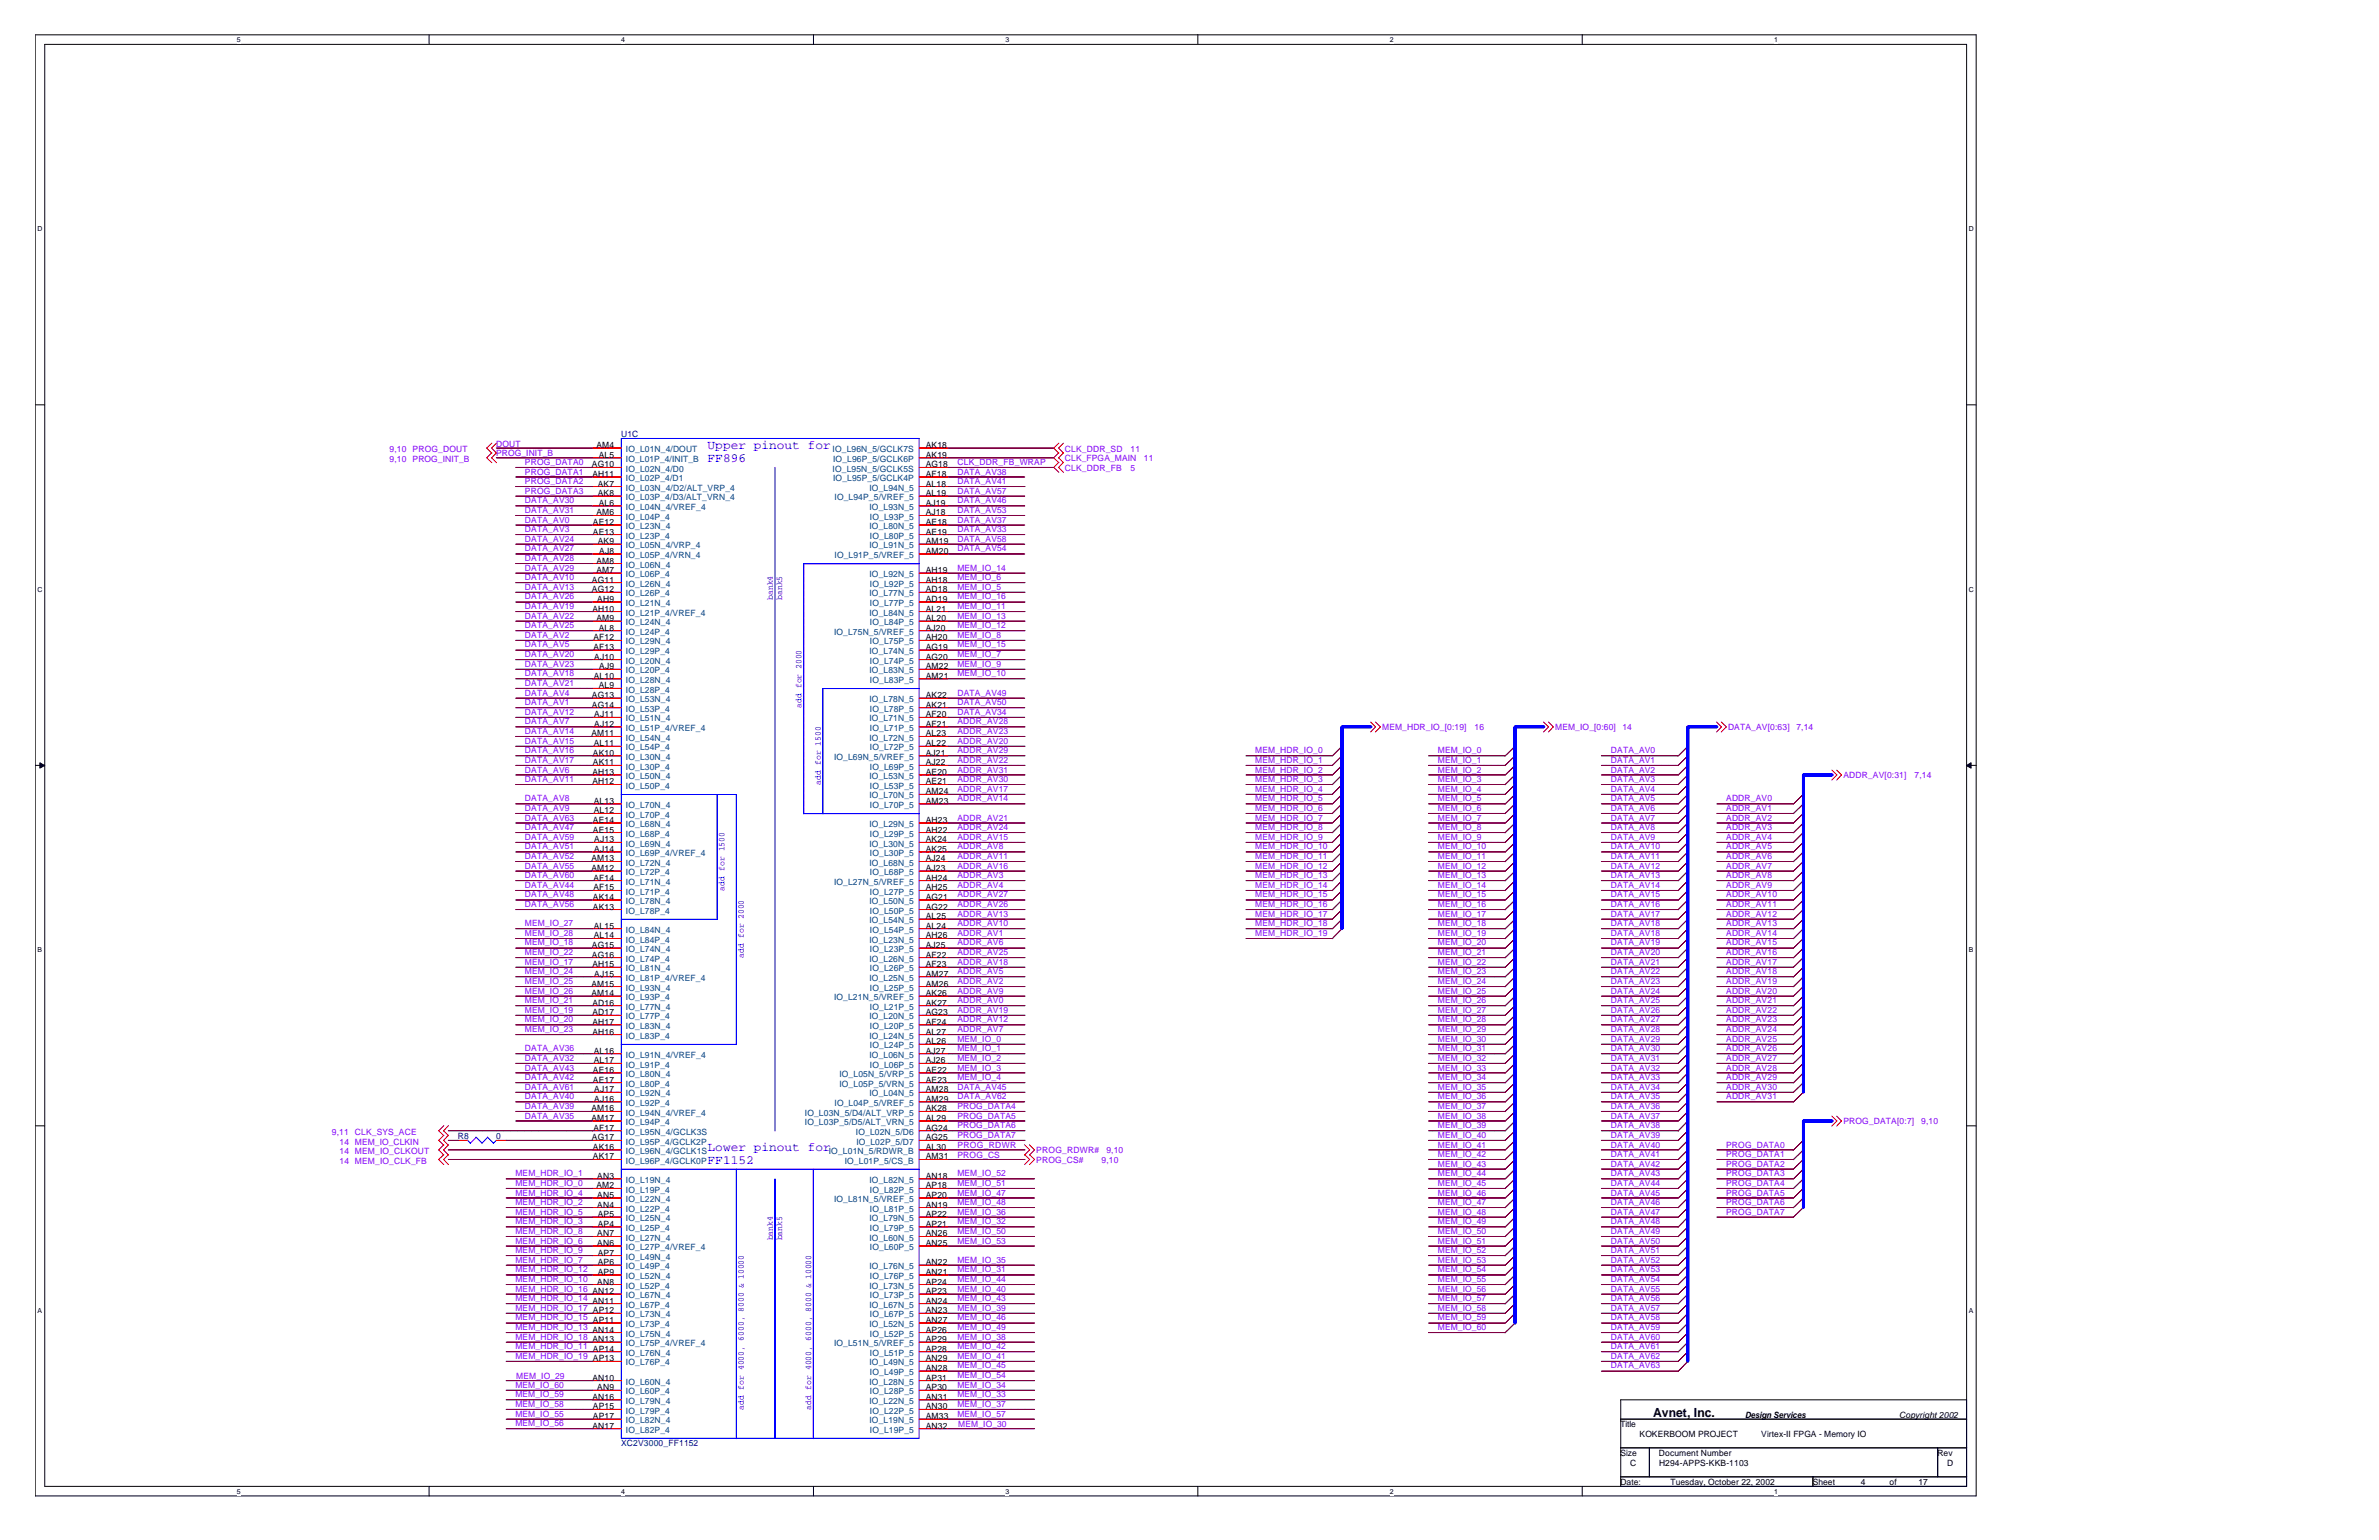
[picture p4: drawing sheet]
<svg xmlns="http://www.w3.org/2000/svg" width="432mm" height="279mm" viewBox="0 0 432 279" stroke-linecap="round" stroke-linejoin="round" font-family="sans-serif">
<defs><g id="words">
<g font-size="2.3" fill="#00f">
<text x="128.4" y="81.4">Upper pinout for</text>
<text x="128.4" y="83.9">FF896</text>
<text x="128.4" y="208.8">Lower pinout for</text>
<text x="128.4" y="211.2">FF1152</text>
</g>
<text font-size="2.3" x="300.1" y="257">Avnet, Inc.</text>
<g font-size="1.6" fill="#8000ff">
<text x="70.7" y="82.1">9,10</text>
<text x="70.7" y="83.8">9,10</text>
<text x="74.9" y="82.1">PROG_DOUT</text>
<text x="74.9" y="83.8">PROG_INIT_B</text>
<text x="90" y="81">DOUT</text>
<text x="90" y="82.8">PROG_INIT_B</text>
<text x="193.3" y="83.7">CLK_FPGA_MAIN</text>
<text x="193.3" y="81.9">CLK_DDR_SD</text>
<text x="205.2" y="81.9">11</text>
<text x="207.6" y="83.7">11</text>
<text x="95.3" y="87.8">PROG_DATA2</text>
<text x="95.3" y="89.6">PROG_DATA3</text>
<text x="95.3" y="84.3">PROG_DATA0</text>
<text x="95.3" y="86.1">PROG_DATA1</text>
<text x="173.8" y="89.6">DATA_AV57</text>
<text x="173.8" y="86.1">DATA_AV38</text>
<text x="173.8" y="84.3">CLK_DDR_FB_WRAP</text>
<text x="173.8" y="87.8">DATA_AV41</text>
<text x="193.3" y="85.4">CLK_DDR_FB</text>
<text x="205.2" y="85.4">5</text>
<text x="95.3" y="93">DATA_AV31</text>
<text x="95.3" y="91.3">DATA_AV30</text>
<text x="95.3" y="94.8">DATA_AV0</text>
<text x="173.8" y="93">DATA_AV53</text>
<text x="173.8" y="94.8">DATA_AV37</text>
<text x="173.8" y="91.3">DATA_AV46</text>
<text x="95.3" y="100">DATA_AV27</text>
<text x="95.3" y="98.3">DATA_AV24</text>
<text x="95.3" y="101.8">DATA_AV28</text>
<text x="95.3" y="96.6">DATA_AV3</text>
<text x="173.8" y="98.3">DATA_AV58</text>
<text x="173.8" y="96.6">DATA_AV33</text>
<text x="173.8" y="100">DATA_AV54</text>
<text x="95.3" y="105.3">DATA_AV10</text>
<text x="95.3" y="103.5">DATA_AV29</text>
<text x="95.3" y="107">DATA_AV13</text>
<text x="173.8" y="103.5">MEM_IO_14</text>
<text x="173.8" y="105.3">MEM_IO_6</text>
<text x="173.8" y="107">MEM_IO_5</text>
<text x="95.3" y="108.8">DATA_AV26</text>
<text x="95.3" y="112.3">DATA_AV22</text>
<text x="95.3" y="110.5">DATA_AV19</text>
<text x="173.8" y="110.5">MEM_IO_11</text>
<text x="173.8" y="112.3">MEM_IO_13</text>
<text x="173.8" y="108.8">MEM_IO_16</text>
<text x="95.3" y="114">DATA_AV25</text>
<text x="95.3" y="117.5">DATA_AV5</text>
<text x="95.3" y="115.7">DATA_AV2</text>
<text x="95.3" y="119.2">DATA_AV20</text>
<text x="173.8" y="114">MEM_IO_12</text>
<text x="173.8" y="119.2">MEM_IO_7</text>
<text x="173.8" y="117.5">MEM_IO_15</text>
<text x="173.8" y="115.7">MEM_IO_8</text>
<text x="95.3" y="121">DATA_AV23</text>
<text x="95.3" y="122.7">DATA_AV18</text>
<text x="95.3" y="124.5">DATA_AV21</text>
<text x="173.8" y="121">MEM_IO_9</text>
<text x="173.8" y="122.7">MEM_IO_10</text>
<text x="95.3" y="131.4">DATA_AV7</text>
<text x="95.3" y="127.9">DATA_AV1</text>
<text x="95.3" y="126.2">DATA_AV4</text>
<text x="95.3" y="129.7">DATA_AV12</text>
<text x="173.8" y="126.2">DATA_AV49</text>
<text x="173.8" y="131.4">ADDR_AV28</text>
<text x="173.8" y="129.7">DATA_AV34</text>
<text x="173.8" y="127.9">DATA_AV50</text>
<text x="95.3" y="134.9">DATA_AV15</text>
<text x="95.3" y="133.2">DATA_AV14</text>
<text x="95.3" y="136.7">DATA_AV16</text>
<text x="173.8" y="133.2">ADDR_AV23</text>
<text x="173.8" y="134.9">ADDR_AV20</text>
<text x="173.8" y="136.7">ADDR_AV29</text>
<text x="227.8" y="136.7">MEM_HDR_IO_0</text>
<text x="250.9" y="132.5">MEM_HDR_IO_[0:19]</text>
<text x="261" y="136.7">MEM_IO_0</text>
<text x="267.6" y="132.5">16</text>
<text x="282.3" y="132.5">MEM_IO_[0:60]</text>
<text x="292.4" y="136.7">DATA_AV0</text>
<text x="294.5" y="132.5">14</text>
<text x="313.6" y="132.5">DATA_AV[0:63]</text>
<text x="326.1" y="132.5">7,14</text>
<text x="95.3" y="138.4">DATA_AV17</text>
<text x="95.3" y="141.9">DATA_AV11</text>
<text x="95.3" y="140.2">DATA_AV6</text>
<text x="173.8" y="138.4">ADDR_AV22</text>
<text x="173.8" y="141.9">ADDR_AV30</text>
<text x="173.8" y="140.2">ADDR_AV31</text>
<text x="173.8" y="143.6">ADDR_AV17</text>
<text x="227.8" y="141.9">MEM_HDR_IO_3</text>
<text x="227.8" y="140.2">MEM_HDR_IO_2</text>
<text x="227.8" y="138.4">MEM_HDR_IO_1</text>
<text x="227.8" y="143.6">MEM_HDR_IO_4</text>
<text x="261" y="143.6">MEM_IO_4</text>
<text x="261" y="138.4">MEM_IO_1</text>
<text x="261" y="141.9">MEM_IO_3</text>
<text x="261" y="140.2">MEM_IO_2</text>
<text x="292.4" y="138.4">DATA_AV1</text>
<text x="292.4" y="141.9">DATA_AV3</text>
<text x="292.4" y="143.6">DATA_AV4</text>
<text x="292.4" y="140.2">DATA_AV2</text>
<text x="334.6" y="141.2">ADDR_AV[0:31]</text>
<text x="347.5" y="141.2">7,14</text>
<text x="95.3" y="147.2">DATA_AV9</text>
<text x="95.3" y="145.4">DATA_AV8</text>
<text x="95.3" y="148.9">DATA_AV63</text>
<text x="173.8" y="145.4">ADDR_AV14</text>
<text x="173.8" y="148.9">ADDR_AV21</text>
<text x="227.8" y="147.2">MEM_HDR_IO_6</text>
<text x="227.8" y="148.9">MEM_HDR_IO_7</text>
<text x="227.8" y="145.4">MEM_HDR_IO_5</text>
<text x="261" y="145.4">MEM_IO_5</text>
<text x="261" y="148.9">MEM_IO_7</text>
<text x="261" y="147.2">MEM_IO_6</text>
<text x="292.4" y="147.2">DATA_AV6</text>
<text x="292.4" y="148.9">DATA_AV7</text>
<text x="292.4" y="145.4">DATA_AV5</text>
<text x="313.3" y="145.4">ADDR_AV0</text>
<text x="313.3" y="148.9">ADDR_AV2</text>
<text x="313.3" y="147.2">ADDR_AV1</text>
<text x="95.3" y="150.6">DATA_AV47</text>
<text x="95.3" y="152.4">DATA_AV59</text>
<text x="95.3" y="154.1">DATA_AV51</text>
<text x="95.3" y="155.9">DATA_AV52</text>
<text x="173.8" y="150.6">ADDR_AV24</text>
<text x="173.8" y="152.4">ADDR_AV15</text>
<text x="173.8" y="155.9">ADDR_AV11</text>
<text x="173.8" y="154.1">ADDR_AV8</text>
<text x="227.8" y="155.9">MEM_HDR_IO_11</text>
<text x="227.8" y="154.1">MEM_HDR_IO_10</text>
<text x="227.8" y="150.6">MEM_HDR_IO_8</text>
<text x="227.8" y="152.4">MEM_HDR_IO_9</text>
<text x="261" y="152.4">MEM_IO_9</text>
<text x="261" y="154.1">MEM_IO_10</text>
<text x="261" y="150.6">MEM_IO_8</text>
<text x="261" y="155.9">MEM_IO_11</text>
<text x="292.4" y="154.1">DATA_AV10</text>
<text x="292.4" y="152.4">DATA_AV9</text>
<text x="292.4" y="155.9">DATA_AV11</text>
<text x="292.4" y="150.6">DATA_AV8</text>
<text x="313.3" y="154.1">ADDR_AV5</text>
<text x="313.3" y="150.6">ADDR_AV3</text>
<text x="313.3" y="155.9">ADDR_AV6</text>
<text x="313.3" y="152.4">ADDR_AV4</text>
<text x="95.3" y="159.3">DATA_AV60</text>
<text x="95.3" y="161.1">DATA_AV44</text>
<text x="95.3" y="157.6">DATA_AV55</text>
<text x="173.8" y="157.6">ADDR_AV16</text>
<text x="173.8" y="161.1">ADDR_AV4</text>
<text x="173.8" y="159.3">ADDR_AV3</text>
<text x="227.8" y="157.6">MEM_HDR_IO_12</text>
<text x="227.8" y="159.3">MEM_HDR_IO_13</text>
<text x="227.8" y="161.1">MEM_HDR_IO_14</text>
<text x="261" y="161.1">MEM_IO_14</text>
<text x="261" y="157.6">MEM_IO_12</text>
<text x="261" y="159.3">MEM_IO_13</text>
<text x="292.4" y="161.1">DATA_AV14</text>
<text x="292.4" y="157.6">DATA_AV12</text>
<text x="292.4" y="159.3">DATA_AV13</text>
<text x="313.3" y="159.3">ADDR_AV8</text>
<text x="313.3" y="157.6">ADDR_AV7</text>
<text x="313.3" y="161.1">ADDR_AV9</text>
<text x="95.3" y="162.8">DATA_AV48</text>
<text x="95.3" y="164.6">DATA_AV56</text>
<text x="173.8" y="166.3">ADDR_AV13</text>
<text x="173.8" y="164.6">ADDR_AV26</text>
<text x="173.8" y="162.8">ADDR_AV27</text>
<text x="227.8" y="162.8">MEM_HDR_IO_15</text>
<text x="227.8" y="166.3">MEM_HDR_IO_17</text>
<text x="227.8" y="164.6">MEM_HDR_IO_16</text>
<text x="261" y="164.6">MEM_IO_16</text>
<text x="261" y="162.8">MEM_IO_15</text>
<text x="261" y="166.3">MEM_IO_17</text>
<text x="292.4" y="166.3">DATA_AV17</text>
<text x="292.4" y="162.8">DATA_AV15</text>
<text x="292.4" y="164.6">DATA_AV16</text>
<text x="313.3" y="166.3">ADDR_AV12</text>
<text x="313.3" y="162.8">ADDR_AV10</text>
<text x="313.3" y="164.6">ADDR_AV11</text>
<text x="95.3" y="169.8">MEM_IO_28</text>
<text x="95.3" y="173.3">MEM_IO_22</text>
<text x="95.3" y="168.1">MEM_IO_27</text>
<text x="95.3" y="171.5">MEM_IO_18</text>
<text x="173.8" y="169.8">ADDR_AV1</text>
<text x="173.8" y="171.5">ADDR_AV6</text>
<text x="173.8" y="173.3">ADDR_AV25</text>
<text x="173.8" y="168.1">ADDR_AV10</text>
<text x="227.8" y="168.1">MEM_HDR_IO_18</text>
<text x="227.8" y="169.8">MEM_HDR_IO_19</text>
<text x="261" y="168.1">MEM_IO_18</text>
<text x="261" y="173.3">MEM_IO_21</text>
<text x="261" y="169.8">MEM_IO_19</text>
<text x="261" y="171.5">MEM_IO_20</text>
<text x="292.4" y="169.8">DATA_AV18</text>
<text x="292.4" y="171.5">DATA_AV19</text>
<text x="292.4" y="173.3">DATA_AV20</text>
<text x="292.4" y="168.1">DATA_AV18</text>
<text x="313.3" y="168.1">ADDR_AV13</text>
<text x="313.3" y="173.3">ADDR_AV16</text>
<text x="313.3" y="169.8">ADDR_AV14</text>
<text x="313.3" y="171.5">ADDR_AV15</text>
<text x="95.3" y="176.8">MEM_IO_24</text>
<text x="95.3" y="178.5">MEM_IO_25</text>
<text x="95.3" y="175">MEM_IO_17</text>
<text x="173.8" y="175">ADDR_AV18</text>
<text x="173.8" y="176.8">ADDR_AV5</text>
<text x="173.8" y="178.5">ADDR_AV2</text>
<text x="261" y="176.8">MEM_IO_23</text>
<text x="261" y="178.5">MEM_IO_24</text>
<text x="261" y="175">MEM_IO_22</text>
<text x="292.4" y="176.8">DATA_AV22</text>
<text x="292.4" y="175">DATA_AV21</text>
<text x="292.4" y="178.5">DATA_AV23</text>
<text x="313.3" y="178.5">ADDR_AV19</text>
<text x="313.3" y="176.8">ADDR_AV18</text>
<text x="313.3" y="175">ADDR_AV17</text>
<text x="95.3" y="183.8">MEM_IO_19</text>
<text x="95.3" y="182">MEM_IO_21</text>
<text x="95.3" y="180.3">MEM_IO_26</text>
<text x="95.3" y="185.5">MEM_IO_20</text>
<text x="173.8" y="180.3">ADDR_AV9</text>
<text x="173.8" y="183.8">ADDR_AV19</text>
<text x="173.8" y="185.5">ADDR_AV12</text>
<text x="173.8" y="182">ADDR_AV0</text>
<text x="261" y="180.3">MEM_IO_25</text>
<text x="261" y="183.8">MEM_IO_27</text>
<text x="261" y="182">MEM_IO_26</text>
<text x="261" y="185.5">MEM_IO_28</text>
<text x="292.4" y="183.8">DATA_AV26</text>
<text x="292.4" y="185.5">DATA_AV27</text>
<text x="292.4" y="182">DATA_AV25</text>
<text x="292.4" y="180.3">DATA_AV24</text>
<text x="313.3" y="183.8">ADDR_AV22</text>
<text x="313.3" y="180.3">ADDR_AV20</text>
<text x="313.3" y="182">ADDR_AV21</text>
<text x="313.3" y="185.5">ADDR_AV23</text>
<text x="95.3" y="190.8">DATA_AV36</text>
<text x="95.3" y="187.2">MEM_IO_23</text>
<text x="173.8" y="189">MEM_IO_0</text>
<text x="173.8" y="190.8">MEM_IO_1</text>
<text x="173.8" y="187.2">ADDR_AV7</text>
<text x="261" y="187.2">MEM_IO_29</text>
<text x="261" y="189">MEM_IO_30</text>
<text x="261" y="190.8">MEM_IO_31</text>
<text x="292.4" y="190.8">DATA_AV30</text>
<text x="292.4" y="189">DATA_AV29</text>
<text x="292.4" y="187.2">DATA_AV28</text>
<text x="313.3" y="189">ADDR_AV25</text>
<text x="313.3" y="187.2">ADDR_AV24</text>
<text x="313.3" y="190.8">ADDR_AV26</text>
<text x="95.3" y="192.5">DATA_AV32</text>
<text x="95.3" y="196">DATA_AV42</text>
<text x="95.3" y="197.7">DATA_AV61</text>
<text x="95.3" y="194.2">DATA_AV43</text>
<text x="173.8" y="196">MEM_IO_4</text>
<text x="173.8" y="194.2">MEM_IO_3</text>
<text x="173.8" y="192.5">MEM_IO_2</text>
<text x="173.8" y="197.7">DATA_AV45</text>
<text x="261" y="192.5">MEM_IO_32</text>
<text x="261" y="194.2">MEM_IO_33</text>
<text x="261" y="197.7">MEM_IO_35</text>
<text x="261" y="196">MEM_IO_34</text>
<text x="292.4" y="197.7">DATA_AV34</text>
<text x="292.4" y="192.5">DATA_AV31</text>
<text x="292.4" y="194.2">DATA_AV32</text>
<text x="292.4" y="196">DATA_AV33</text>
<text x="313.3" y="196">ADDR_AV29</text>
<text x="313.3" y="194.2">ADDR_AV28</text>
<text x="313.3" y="192.5">ADDR_AV27</text>
<text x="313.3" y="197.7">ADDR_AV30</text>
<text x="95.3" y="201.2">DATA_AV39</text>
<text x="95.3" y="199.5">DATA_AV40</text>
<text x="95.3" y="202.9">DATA_AV35</text>
<text x="173.8" y="199.5">DATA_AV62</text>
<text x="173.8" y="202.9">PROG_DATA5</text>
<text x="173.8" y="201.2">PROG_DATA4</text>
<text x="261" y="201.2">MEM_IO_37</text>
<text x="261" y="199.5">MEM_IO_36</text>
<text x="261" y="202.9">MEM_IO_38</text>
<text x="292.4" y="199.5">DATA_AV35</text>
<text x="292.4" y="201.2">DATA_AV36</text>
<text x="292.4" y="202.9">DATA_AV37</text>
<text x="313.3" y="199.5">ADDR_AV31</text>
<text x="60.2" y="205.9">9,11</text>
<text x="61.6" y="207.6">14 MEM_IO_CLKIN</text>
<text x="61.6" y="209.4">14 MEM_IO_CLKOUT</text>
<text x="64.4" y="205.9">CLK_SYS_ACE</text>
<text x="173.8" y="204.7">PROG_DATA6</text>
<text x="173.8" y="206.4">PROG_DATA7</text>
<text x="173.8" y="208.4">PROG_RDWR</text>
<text x="188.1" y="209.2">PROG_RDWR#</text>
<text x="200.8" y="209.2">9,10</text>
<text x="261" y="209.9">MEM_IO_42</text>
<text x="261" y="208.2">MEM_IO_41</text>
<text x="261" y="204.7">MEM_IO_39</text>
<text x="261" y="206.4">MEM_IO_40</text>
<text x="292.4" y="209.9">DATA_AV41</text>
<text x="292.4" y="208.2">DATA_AV40</text>
<text x="292.4" y="206.4">DATA_AV39</text>
<text x="292.4" y="204.7">DATA_AV38</text>
<text x="313.3" y="208.2">PROG_DATA0</text>
<text x="313.3" y="209.9">PROG_DATA1</text>
<text x="334.6" y="204">PROG_DATA[0:7]</text>
<text x="348.7" y="204">9,10</text>
<text x="61.6" y="211.2">14 MEM_IO_CLK_FB</text>
<text x="93.5" y="215.1">MEM_HDR_IO_0</text>
<text x="93.5" y="213.4">MEM_HDR_IO_1</text>
<text x="173.8" y="215.1">MEM_IO_51</text>
<text x="173.8" y="213.4">MEM_IO_52</text>
<text x="173.8" y="210.1">PROG_CS</text>
<text x="188.1" y="211">PROG_CS#</text>
<text x="199.9" y="211">9,10</text>
<text x="261" y="211.7">MEM_IO_43</text>
<text x="261" y="215.1">MEM_IO_45</text>
<text x="261" y="213.4">MEM_IO_44</text>
<text x="292.4" y="213.4">DATA_AV43</text>
<text x="292.4" y="215.1">DATA_AV44</text>
<text x="292.4" y="211.7">DATA_AV42</text>
<text x="313.3" y="211.7">PROG_DATA2</text>
<text x="313.3" y="213.4">PROG_DATA3</text>
<text x="313.3" y="215.1">PROG_DATA4</text>
<text x="93.5" y="218.7">MEM_HDR_IO_2</text>
<text x="93.5" y="220.4">MEM_HDR_IO_5</text>
<text x="93.5" y="216.9">MEM_HDR_IO_4</text>
<text x="173.8" y="216.9">MEM_IO_47</text>
<text x="173.8" y="220.4">MEM_IO_36</text>
<text x="173.8" y="218.7">MEM_IO_48</text>
<text x="261" y="216.9">MEM_IO_46</text>
<text x="261" y="218.7">MEM_IO_47</text>
<text x="261" y="220.4">MEM_IO_48</text>
<text x="292.4" y="218.7">DATA_AV46</text>
<text x="292.4" y="220.4">DATA_AV47</text>
<text x="292.4" y="216.9">DATA_AV45</text>
<text x="313.3" y="216.9">PROG_DATA5</text>
<text x="313.3" y="218.7">PROG_DATA6</text>
<text x="313.3" y="220.4">PROG_DATA7</text>
<text x="93.5" y="227.4">MEM_HDR_IO_9</text>
<text x="93.5" y="223.9">MEM_HDR_IO_8</text>
<text x="93.5" y="225.6">MEM_HDR_IO_6</text>
<text x="93.5" y="222.1">MEM_HDR_IO_3</text>
<text x="173.8" y="223.9">MEM_IO_50</text>
<text x="173.8" y="222.1">MEM_IO_32</text>
<text x="173.8" y="225.6">MEM_IO_53</text>
<text x="261" y="225.6">MEM_IO_51</text>
<text x="261" y="222.1">MEM_IO_49</text>
<text x="261" y="223.9">MEM_IO_50</text>
<text x="261" y="227.4">MEM_IO_52</text>
<text x="292.4" y="225.6">DATA_AV50</text>
<text x="292.4" y="222.1">DATA_AV48</text>
<text x="292.4" y="223.9">DATA_AV49</text>
<text x="292.4" y="227.4">DATA_AV51</text>
<text x="93.5" y="230.8">MEM_HDR_IO_12</text>
<text x="93.5" y="229.1">MEM_HDR_IO_7</text>
<text x="93.5" y="232.6">MEM_HDR_IO_10</text>
<text x="173.8" y="230.8">MEM_IO_31</text>
<text x="173.8" y="229.1">MEM_IO_35</text>
<text x="173.8" y="232.6">MEM_IO_44</text>
<text x="261" y="230.8">MEM_IO_54</text>
<text x="261" y="229.1">MEM_IO_53</text>
<text x="261" y="232.6">MEM_IO_55</text>
<text x="292.4" y="232.6">DATA_AV54</text>
<text x="292.4" y="229.1">DATA_AV52</text>
<text x="292.4" y="230.8">DATA_AV53</text>
<text x="93.5" y="237.8">MEM_HDR_IO_17</text>
<text x="93.5" y="236.1">MEM_HDR_IO_14</text>
<text x="93.5" y="234.4">MEM_HDR_IO_16</text>
<text x="93.5" y="239.6">MEM_HDR_IO_15</text>
<text x="173.8" y="234.4">MEM_IO_40</text>
<text x="173.8" y="236.1">MEM_IO_43</text>
<text x="173.8" y="237.8">MEM_IO_39</text>
<text x="173.8" y="239.6">MEM_IO_46</text>
<text x="261" y="234.4">MEM_IO_56</text>
<text x="261" y="237.8">MEM_IO_58</text>
<text x="261" y="236.1">MEM_IO_57</text>
<text x="261" y="239.6">MEM_IO_59</text>
<text x="292.4" y="236.1">DATA_AV56</text>
<text x="292.4" y="237.8">DATA_AV57</text>
<text x="292.4" y="234.4">DATA_AV55</text>
<text x="292.4" y="239.6">DATA_AV58</text>
<text x="93.5" y="243.1">MEM_HDR_IO_18</text>
<text x="93.5" y="244.8">MEM_HDR_IO_11</text>
<text x="93.5" y="241.3">MEM_HDR_IO_13</text>
<text x="173.8" y="244.8">MEM_IO_42</text>
<text x="173.8" y="241.3">MEM_IO_49</text>
<text x="173.8" y="243.1">MEM_IO_38</text>
<text x="261" y="241.3">MEM_IO_60</text>
<text x="292.4" y="241.3">DATA_AV59</text>
<text x="292.4" y="244.8">DATA_AV61</text>
<text x="292.4" y="243.1">DATA_AV60</text>
<text x="93.5" y="251.8">MEM_IO_60</text>
<text x="93.5" y="246.5">MEM_HDR_IO_19</text>
<text x="93.7" y="250.2">MEM_IO_29</text>
<text x="173.8" y="251.8">MEM_IO_34</text>
<text x="173.8" y="250">MEM_IO_54</text>
<text x="173.8" y="248.3">MEM_IO_45</text>
<text x="173.8" y="246.5">MEM_IO_41</text>
<text x="292.4" y="246.5">DATA_AV62</text>
<text x="292.4" y="248.3">DATA_AV63</text>
<text x="93.5" y="253.5">MEM_IO_59</text>
<text x="93.5" y="257">MEM_IO_55</text>
<text x="93.5" y="255.3">MEM_IO_58</text>
<text x="173.8" y="255.3">MEM_IO_37</text>
<text x="173.8" y="253.5">MEM_IO_33</text>
<text x="173.8" y="257">MEM_IO_57</text>
<text x="93.5" y="258.7">MEM_IO_56</text>
<text x="173.9" y="259">MEM_IO_30</text>
</g>
<g font-size="1.6">
<text x="108.2" y="81.3">AM4</text>
<text x="108.7" y="83.1">AL5</text>
<text x="168" y="81.3">AK18</text>
<text x="168" y="83.1">AK19</text>
<text x="107.4" y="84.8">AG10</text>
<text x="107.5" y="86.5">AH11</text>
<text x="108.5" y="88.3">AK7</text>
<text x="168" y="88.3">AL18</text>
<text x="168" y="84.8">AG18</text>
<text x="168" y="86.5">AF18</text>
<text x="107.6" y="95.2">AE12</text>
<text x="108.2" y="93.5">AM6</text>
<text x="108.5" y="90">AK8</text>
<text x="108.7" y="91.8">AL6</text>
<text x="168" y="93.5">AJ18</text>
<text x="168" y="91.8">AJ19</text>
<text x="168" y="90">AL19</text>
<text x="168" y="95.2">AE18</text>
<text x="107.6" y="97">AE13</text>
<text x="108.5" y="98.7">AK9</text>
<text x="108.8" y="100.5">AJ8</text>
<text x="168" y="100.5">AM20</text>
<text x="168" y="98.7">AM19</text>
<text x="168" y="97">AE19</text>
<text x="107.4" y="105.7">AG11</text>
<text x="107.4" y="107.4">AG12</text>
<text x="108.2" y="102.2">AM8</text>
<text x="108.2" y="104">AM7</text>
<text x="168" y="105.7">AH18</text>
<text x="168" y="104">AH19</text>
<text x="168" y="107.4">AD18</text>
<text x="107.5" y="111">AH10</text>
<text x="108.2" y="112.7">AM9</text>
<text x="108.4" y="109.2">AH9</text>
<text x="168" y="111">AL21</text>
<text x="168" y="112.7">AL20</text>
<text x="168" y="109.2">AD19</text>
<text x="107.7" y="116.2">AF12</text>
<text x="107.7" y="117.9">AF13</text>
<text x="107.9" y="119.7">AJ10</text>
<text x="108.7" y="114.4">AL8</text>
<text x="168" y="114.4">AJ20</text>
<text x="168" y="116.2">AH20</text>
<text x="168" y="117.9">AG19</text>
<text x="168" y="119.7">AG20</text>
<text x="107.8" y="123.1">AL10</text>
<text x="108.7" y="124.9">AL9</text>
<text x="108.8" y="121.4">AJ9</text>
<text x="168" y="121.4">AM22</text>
<text x="168" y="123.1">AM21</text>
<text x="107.4" y="126.7">AG13</text>
<text x="107.4" y="128.4">AG14</text>
<text x="107.9" y="130.1">AJ11</text>
<text x="107.9" y="131.9">AJ12</text>
<text x="168" y="126.7">AK22</text>
<text x="168" y="128.4">AK21</text>
<text x="168" y="130.1">AF20</text>
<text x="168" y="131.9">AF21</text>
<text x="107.4" y="133.6">AM11</text>
<text x="107.6" y="137.1">AK10</text>
<text x="107.8" y="135.4">AL11</text>
<text x="168" y="137.1">AJ21</text>
<text x="168" y="135.4">AL22</text>
<text x="168" y="133.6">AL23</text>
<text x="107.5" y="140.6">AH13</text>
<text x="107.5" y="142.3">AH12</text>
<text x="107.6" y="138.9">AK11</text>
<text x="168" y="138.9">AJ22</text>
<text x="168" y="142.3">AE21</text>
<text x="168" y="140.6">AE20</text>
<text x="107.6" y="149.3">AE14</text>
<text x="107.8" y="147.6">AL12</text>
<text x="107.8" y="145.8">AL13</text>
<text x="168" y="149.3">AH23</text>
<text x="168" y="145.8">AM23</text>
<text x="168" y="144.1">AM24</text>
<text x="107.6" y="151">AE15</text>
<text x="107.9" y="154.6">AJ14</text>
<text x="107.9" y="152.8">AJ13</text>
<text x="168" y="151">AH22</text>
<text x="168" y="154.6">AK25</text>
<text x="168" y="152.8">AK24</text>
<text x="107.4" y="156.3">AM13</text>
<text x="107.4" y="158">AM12</text>
<text x="107.7" y="159.8">AF14</text>
<text x="107.7" y="161.5">AF15</text>
<text x="168" y="161.5">AH25</text>
<text x="168" y="159.8">AH24</text>
<text x="168" y="156.3">AJ24</text>
<text x="168" y="158">AJ23</text>
<text x="107.6" y="163.3">AK14</text>
<text x="107.6" y="165">AK13</text>
<text x="168" y="163.3">AG21</text>
<text x="168" y="165">AG22</text>
<text x="168" y="166.8">AL25</text>
<text x="107.4" y="172">AG15</text>
<text x="107.4" y="173.7">AG16</text>
<text x="107.8" y="168.5">AL15</text>
<text x="107.8" y="170.3">AL14</text>
<text x="168" y="173.7">AF22</text>
<text x="168" y="168.5">AL24</text>
<text x="168" y="170.3">AH26</text>
<text x="168" y="172">AJ25</text>
<text x="107.4" y="179">AM15</text>
<text x="107.5" y="175.5">AH15</text>
<text x="107.9" y="177.2">AJ15</text>
<text x="168" y="175.5">AF23</text>
<text x="168" y="177.2">AM27</text>
<text x="168" y="179">AM26</text>
<text x="107.4" y="180.7">AM14</text>
<text x="107.5" y="182.5">AD16</text>
<text x="107.5" y="184.2">AD17</text>
<text x="107.5" y="185.9">AH17</text>
<text x="168" y="180.7">AK26</text>
<text x="168" y="182.5">AK27</text>
<text x="168" y="184.2">AG23</text>
<text x="168" y="185.9">AF24</text>
<text x="107.5" y="187.7">AH16</text>
<text x="107.8" y="191.2">AL16</text>
<text x="168" y="187.7">AL27</text>
<text x="168" y="189.4">AL26</text>
<text x="168" y="191.2">AJ27</text>
<text x="107.6" y="194.6">AE16</text>
<text x="107.6" y="196.4">AE17</text>
<text x="107.8" y="192.9">AL17</text>
<text x="168" y="192.9">AJ26</text>
<text x="168" y="194.6">AE22</text>
<text x="168" y="196.4">AE23</text>
<text x="107.4" y="201.6">AM16</text>
<text x="107.4" y="203.4">AM17</text>
<text x="107.9" y="198.2">AJ17</text>
<text x="107.9" y="199.9">AJ16</text>
<text x="168" y="198.2">AM28</text>
<text x="168" y="199.9">AM29</text>
<text x="168" y="201.6">AK28</text>
<text x="168" y="203.4">AL29</text>
<text x="107.4" y="206.9">AG17</text>
<text x="107.6" y="208.6">AK16</text>
<text x="107.7" y="205.1">AF17</text>
<text x="168" y="205.1">AG24</text>
<text x="168" y="206.9">AG25</text>
<text x="168" y="208.6">AL30</text>
<text x="107.6" y="210.4">AK17</text>
<text x="108.2" y="215.6">AM2</text>
<text x="108.4" y="213.9">AN3</text>
<text x="168" y="213.9">AN18</text>
<text x="168" y="215.6">AP18</text>
<text x="168" y="210.4">AM31</text>
<text x="108.4" y="217.3">AN5</text>
<text x="108.4" y="219.1">AN4</text>
<text x="108.5" y="220.8">AP5</text>
<text x="168" y="220.8">AP22</text>
<text x="168" y="217.3">AP20</text>
<text x="168" y="219.1">AN19</text>
<text x="108.4" y="224.3">AN7</text>
<text x="108.4" y="226.1">AN6</text>
<text x="108.5" y="222.6">AP4</text>
<text x="108.5" y="227.8">AP7</text>
<text x="168" y="226.1">AN25</text>
<text x="168" y="224.3">AN26</text>
<text x="168" y="222.6">AP21</text>
<text x="108.4" y="233">AN8</text>
<text x="108.5" y="229.5">AP6</text>
<text x="108.5" y="231.3">AP9</text>
<text x="168" y="229.5">AN22</text>
<text x="168" y="231.3">AN21</text>
<text x="168" y="233">AP24</text>
<text x="107.5" y="234.8">AN12</text>
<text x="107.5" y="236.5">AN11</text>
<text x="107.6" y="238.3">AP12</text>
<text x="168" y="238.3">AN23</text>
<text x="168" y="236.5">AN24</text>
<text x="168" y="234.8">AP23</text>
<text x="107.5" y="241.8">AN14</text>
<text x="107.5" y="243.5">AN13</text>
<text x="107.6" y="240">AP11</text>
<text x="107.6" y="245.2">AP14</text>
<text x="168" y="241.8">AP26</text>
<text x="168" y="240">AN27</text>
<text x="168" y="243.5">AP29</text>
<text x="168" y="245.2">AP28</text>
<text x="107.5" y="250.5">AN10</text>
<text x="107.6" y="247">AP13</text>
<text x="168" y="247">AN29</text>
<text x="168" y="248.8">AN28</text>
<text x="168" y="250.5">AP31</text>
<text x="107.5" y="254">AN16</text>
<text x="107.6" y="255.7">AP15</text>
<text x="107.6" y="257.5">AP17</text>
<text x="108.4" y="252.2">AN9</text>
<text x="168" y="252.2">AP30</text>
<text x="168" y="254">AN31</text>
<text x="168" y="255.7">AN30</text>
<text x="168" y="257.5">AM33</text>
<text x="316.8" y="257.2">Design Services</text>
<text x="344.7" y="257.2">Copyright 2002</text>
<text x="107.5" y="259.2">AN17</text>
<text x="168" y="259.2">AN32</text>
<text x="294.1" y="259">Title</text>
<text x="297.6" y="260.7">KOKERBOOM PROJECT</text>
<text x="319.7" y="260.7">Virtex-II FPGA - Memory IO</text>
<text x="294.1" y="264.2">Size</text>
<text x="294.1" y="269.4">Date:</text>
<text x="295.9" y="265.9">C</text>
<text x="301.1" y="264.2">Document Number</text>
<text x="301.1" y="265.9">H294-APPS-KKB-1103</text>
<text x="303.2" y="269.4">Tuesday, October 22, 2002</text>
<text x="329" y="269.4">Sheet</text>
<text x="337.7" y="269.4">4</text>
<text x="342.9" y="269.4">of</text>
<text x="348.2" y="269.4">17</text>
<text x="351.7" y="264.2">Rev</text>
<text x="353.4" y="265.9">D</text>
</g>
<g font-size="1.6" fill="#000080">
<text x="112.7" y="79.3">U1C</text>
<text x="83.1" y="206.6">R8</text>
<text x="90" y="206.6">0</text>
<text x="112.7" y="262.4">XC2V3000_FF1152</text>
</g>
<g font-size="1.6" fill="#004080">
<text x="113.6" y="82">IO_L01N_4/DOUT</text>
<text x="113.6" y="83.8">IO_L01P_4/INIT_B</text>
<text x="151.1" y="82">IO_L96N_5/GCLK7S</text>
<text x="151.2" y="83.8">IO_L96P_5/GCLK6P</text>
<text x="113.6" y="85.6">IO_L02N_4/D0</text>
<text x="113.6" y="87.3">IO_L02P_4/D1</text>
<text x="113.6" y="89">IO_L03N_4/D2/ALT_VRP_4</text>
<text x="151.1" y="85.6">IO_L95N_5/GCLK5S</text>
<text x="151.2" y="87.3">IO_L95P_5/GCLK4P</text>
<text x="157.8" y="89">IO_L94N_5</text>
<text x="113.6" y="90.8">IO_L03P_4/D3/ALT_VRN_4</text>
<text x="113.6" y="92.5">IO_L04N_4/VREF_4</text>
<text x="113.6" y="94.3">IO_L04P_4</text>
<text x="151.5" y="90.8">IO_L94P_5/VREF_5</text>
<text x="157.8" y="92.5">IO_L93N_5</text>
<text x="157.9" y="94.3">IO_L93P_5</text>
<text x="113.6" y="99.5">IO_L05N_4/VRP_4</text>
<text x="113.6" y="101.3">IO_L05P_4/VRN_4</text>
<text x="113.6" y="96">IO_L23N_4</text>
<text x="113.6" y="97.7">IO_L23P_4</text>
<text x="151.5" y="101.3">IO_L91P_5/VREF_5</text>
<text x="157.8" y="99.5">IO_L91N_5</text>
<text x="157.8" y="96">IO_L80N_5</text>
<text x="157.9" y="97.7">IO_L80P_5</text>
<text x="113.6" y="103">IO_L06N_4</text>
<text x="113.6" y="104.7">IO_L06P_4</text>
<text x="113.6" y="106.5">IO_L26N_4</text>
<text x="157.8" y="104.7">IO_L92N_5</text>
<text x="157.9" y="106.5">IO_L92P_5</text>
<text x="113.6" y="110">IO_L21N_4</text>
<text x="113.6" y="111.7">IO_L21P_4/VREF_4</text>
<text x="113.6" y="113.5">IO_L24N_4</text>
<text x="113.6" y="108.2">IO_L26P_4</text>
<text x="157.8" y="111.7">IO_L84N_5</text>
<text x="157.8" y="108.2">IO_L77N_5</text>
<text x="157.9" y="113.5">IO_L84P_5</text>
<text x="157.9" y="110">IO_L77P_5</text>
<text x="113.6" y="115.2">IO_L24P_4</text>
<text x="113.6" y="116.9">IO_L29N_4</text>
<text x="113.6" y="118.7">IO_L29P_4</text>
<text x="151.4" y="115.2">IO_L75N_5/VREF_5</text>
<text x="157.8" y="118.7">IO_L74N_5</text>
<text x="157.9" y="116.9">IO_L75P_5</text>
<text x="113.6" y="123.9">IO_L28N_4</text>
<text x="113.6" y="125.6">IO_L28P_4</text>
<text x="113.6" y="120.4">IO_L20N_4</text>
<text x="113.6" y="122.2">IO_L20P_4</text>
<text x="157.8" y="122.2">IO_L83N_5</text>
<text x="157.9" y="123.9">IO_L83P_5</text>
<text x="157.9" y="120.4">IO_L74P_5</text>
<text x="113.6" y="130.9">IO_L51N_4</text>
<text x="113.6" y="127.4">IO_L53N_4</text>
<text x="113.6" y="129.2">IO_L53P_4</text>
<text x="157.8" y="127.4">IO_L78N_5</text>
<text x="157.8" y="130.9">IO_L71N_5</text>
<text x="157.9" y="129.2">IO_L78P_5</text>
<text x="113.6" y="137.9">IO_L30N_4</text>
<text x="113.6" y="132.6">IO_L51P_4/VREF_4</text>
<text x="113.6" y="134.4">IO_L54N_4</text>
<text x="113.6" y="136.1">IO_L54P_4</text>
<text x="151.4" y="137.9">IO_L69N_5/VREF_5</text>
<text x="157.8" y="134.4">IO_L72N_5</text>
<text x="157.9" y="136.1">IO_L72P_5</text>
<text x="157.9" y="132.6">IO_L71P_5</text>
<text x="113.6" y="139.6">IO_L30P_4</text>
<text x="113.6" y="141.4">IO_L50N_4</text>
<text x="113.6" y="143.1">IO_L50P_4</text>
<text x="157.8" y="141.4">IO_L53N_5</text>
<text x="157.9" y="139.6">IO_L69P_5</text>
<text x="157.9" y="143.1">IO_L53P_5</text>
<text x="113.6" y="148.3">IO_L70P_4</text>
<text x="113.6" y="146.6">IO_L70N_4</text>
<text x="157.8" y="144.9">IO_L70N_5</text>
<text x="157.9" y="146.6">IO_L70P_5</text>
<text x="113.6" y="150.1">IO_L68N_4</text>
<text x="113.6" y="155.3">IO_L69P_4/VREF_4</text>
<text x="113.6" y="151.8">IO_L68P_4</text>
<text x="113.6" y="153.6">IO_L69N_4</text>
<text x="157.8" y="150.1">IO_L29N_5</text>
<text x="157.8" y="153.6">IO_L30N_5</text>
<text x="157.9" y="151.8">IO_L29P_5</text>
<text x="157.9" y="155.3">IO_L30P_5</text>
<text x="113.6" y="160.5">IO_L71N_4</text>
<text x="113.6" y="157.1">IO_L72N_4</text>
<text x="113.6" y="158.8">IO_L72P_4</text>
<text x="151.4" y="160.5">IO_L27N_5/VREF_5</text>
<text x="157.8" y="157.1">IO_L68N_5</text>
<text x="157.9" y="158.8">IO_L68P_5</text>
<text x="113.6" y="162.3">IO_L71P_4</text>
<text x="113.6" y="164">IO_L78N_4</text>
<text x="113.6" y="165.8">IO_L78P_4</text>
<text x="157.8" y="164">IO_L50N_5</text>
<text x="157.8" y="167.5">IO_L54N_5</text>
<text x="157.9" y="162.3">IO_L27P_5</text>
<text x="157.9" y="165.8">IO_L50P_5</text>
<text x="113.6" y="172.8">IO_L74N_4</text>
<text x="113.6" y="169.2">IO_L84N_4</text>
<text x="113.6" y="171">IO_L84P_4</text>
<text x="157.8" y="171">IO_L23N_5</text>
<text x="157.9" y="172.8">IO_L23P_5</text>
<text x="157.9" y="169.2">IO_L54P_5</text>
<text x="113.6" y="174.5">IO_L74P_4</text>
<text x="113.6" y="176.2">IO_L81N_4</text>
<text x="113.6" y="178">IO_L81P_4/VREF_4</text>
<text x="113.6" y="179.7">IO_L93N_4</text>
<text x="157.8" y="174.5">IO_L26N_5</text>
<text x="157.8" y="178">IO_L25N_5</text>
<text x="157.9" y="176.2">IO_L26P_5</text>
<text x="157.9" y="179.7">IO_L25P_5</text>
<text x="113.6" y="183.2">IO_L77N_4</text>
<text x="113.6" y="185">IO_L77P_4</text>
<text x="113.6" y="181.5">IO_L93P_4</text>
<text x="151.4" y="181.5">IO_L21N_5/VREF_5</text>
<text x="157.8" y="185">IO_L20N_5</text>
<text x="157.9" y="183.2">IO_L21P_5</text>
<text x="113.6" y="186.7">IO_L83N_4</text>
<text x="113.6" y="188.5">IO_L83P_4</text>
<text x="113.6" y="191.9">IO_L91N_4/VREF_4</text>
<text x="157.8" y="188.5">IO_L24N_5</text>
<text x="157.8" y="191.9">IO_L06N_5</text>
<text x="157.9" y="190.2">IO_L24P_5</text>
<text x="157.9" y="186.7">IO_L20P_5</text>
<text x="113.6" y="195.4">IO_L80N_4</text>
<text x="113.6" y="197.2">IO_L80P_4</text>
<text x="113.6" y="193.7">IO_L91P_4</text>
<text x="152.4" y="195.4">IO_L05N_5/VRP_5</text>
<text x="152.4" y="197.2">IO_L05P_5/VRN_5</text>
<text x="157.9" y="193.7">IO_L06P_5</text>
<text x="113.6" y="198.9">IO_L92N_4</text>
<text x="113.6" y="200.7">IO_L92P_4</text>
<text x="113.6" y="202.4">IO_L94N_4/VREF_4</text>
<text x="146.1" y="202.4">IO_L03N_5/D4/ALT_VRP_5</text>
<text x="151.5" y="200.7">IO_L04P_5/VREF_5</text>
<text x="157.8" y="198.9">IO_L04N_5</text>
<text x="113.6" y="204.1">IO_L94P_4</text>
<text x="113.6" y="205.9">IO_L95N_4/GCLK3S</text>
<text x="113.6" y="207.6">IO_L95P_4/GCLK2P</text>
<text x="113.6" y="209.4">IO_L96N_4/GCLK1S</text>
<text x="146.1" y="204.1">IO_L03P_5/D5/ALT_VRN_5</text>
<text x="150.4" y="209.4">IO_L01N_5/RDWR_B</text>
<text x="155.4" y="205.9">IO_L02N_5/D6</text>
<text x="155.4" y="207.6">IO_L02P_5/D7</text>
<text x="113.6" y="214.6">IO_L19N_4</text>
<text x="113.6" y="211.1">IO_L96P_4/GCLK0P</text>
<text x="153.3" y="211.1">IO_L01P_5/CS_B</text>
<text x="157.8" y="214.6">IO_L82N_5</text>
<text x="113.6" y="218.1">IO_L22N_4</text>
<text x="113.6" y="219.8">IO_L22P_4</text>
<text x="113.6" y="216.4">IO_L19P_4</text>
<text x="113.6" y="221.6">IO_L25N_4</text>
<text x="151.4" y="218.1">IO_L81N_5/VREF_5</text>
<text x="157.8" y="221.6">IO_L79N_5</text>
<text x="157.9" y="216.4">IO_L82P_5</text>
<text x="157.9" y="219.8">IO_L81P_5</text>
<text x="113.6" y="223.4">IO_L25P_4</text>
<text x="113.6" y="225.1">IO_L27N_4</text>
<text x="113.6" y="226.8">IO_L27P_4/VREF_4</text>
<text x="157.8" y="225.1">IO_L60N_5</text>
<text x="157.9" y="226.8">IO_L60P_5</text>
<text x="157.9" y="223.4">IO_L79P_5</text>
<text x="113.6" y="228.6">IO_L49N_4</text>
<text x="113.6" y="230.3">IO_L49P_4</text>
<text x="113.6" y="232.1">IO_L52N_4</text>
<text x="113.6" y="233.8">IO_L52P_4</text>
<text x="157.8" y="230.3">IO_L76N_5</text>
<text x="157.8" y="233.8">IO_L73N_5</text>
<text x="157.9" y="232.1">IO_L76P_5</text>
<text x="113.6" y="235.5">IO_L67N_4</text>
<text x="113.6" y="237.3">IO_L67P_4</text>
<text x="113.6" y="239">IO_L73N_4</text>
<text x="157.8" y="237.3">IO_L67N_5</text>
<text x="157.9" y="239">IO_L67P_5</text>
<text x="157.9" y="235.5">IO_L73P_5</text>
<text x="113.6" y="240.8">IO_L73P_4</text>
<text x="113.6" y="242.5">IO_L75N_4</text>
<text x="113.6" y="244.3">IO_L75P_4/VREF_4</text>
<text x="113.6" y="246">IO_L76N_4</text>
<text x="151.4" y="244.3">IO_L51N_5/VREF_5</text>
<text x="157.8" y="240.8">IO_L52N_5</text>
<text x="157.9" y="242.5">IO_L52P_5</text>
<text x="157.9" y="246">IO_L51P_5</text>
<text x="113.6" y="251.2">IO_L60N_4</text>
<text x="113.6" y="247.7">IO_L76P_4</text>
<text x="157.8" y="247.7">IO_L49N_5</text>
<text x="157.8" y="251.2">IO_L28N_5</text>
<text x="157.9" y="249.5">IO_L49P_5</text>
<text x="113.6" y="253">IO_L60P_4</text>
<text x="113.6" y="254.7">IO_L79N_4</text>
<text x="113.6" y="256.5">IO_L79P_4</text>
<text x="157.8" y="254.7">IO_L22N_5</text>
<text x="157.9" y="253">IO_L28P_5</text>
<text x="157.9" y="256.5">IO_L22P_5</text>
<text x="113.6" y="258.2">IO_L82N_4</text>
<text x="113.6" y="260">IO_L82P_4</text>
<text x="157.8" y="258.2">IO_L19N_5</text>
<text x="157.9" y="260">IO_L19P_5</text>
</g>
<g font-size="1.6" fill="#00f">
<text x="140.3" y="108.9" transform="rotate(-90 140.3 108.9)">bank4</text>
<text x="142" y="108.9" transform="rotate(-90 142 108.9)">bank5</text>
<text x="145.5" y="128.4" transform="rotate(-90 145.5 128.4)">add for 2000</text>
<text x="149" y="142.4" transform="rotate(-90 149 142.4)">add for 1500</text>
<text x="131.5" y="161.6" transform="rotate(-90 131.5 161.6)">add for 1500</text>
<text x="135" y="173.8" transform="rotate(-90 135 173.8)">add for 2000</text>
<text x="140.3" y="225" transform="rotate(-90 140.3 225)">bank4</text>
<text x="142" y="225" transform="rotate(-90 142 225)">bank5</text>
<text x="135" y="255.7" transform="rotate(-90 135 255.7)">add for 4000, 6000, 8000 &amp; 10000</text>
<text x="147.2" y="255.7" transform="rotate(-90 147.2 255.7)">add for 4000, 6000, 8000 &amp; 10000</text>
</g>
<g font-size="1.3">
<text x="43" y="7.7">5</text>
<text x="112.7" y="7.7">4</text>
<text x="182.5" y="7.7">3</text>
<text x="252.3" y="7.7">2</text>
<text x="322" y="7.7">1</text>
<text x="6.8" y="41.9">D</text>
<text x="357.4" y="41.9">D</text>
<text x="6.8" y="107.3">C</text>
<text x="357.4" y="107.3">C</text>
<text x="6.8" y="172.7">B</text>
<text x="357.4" y="172.7">B</text>
<text x="6.8" y="238.1">A</text>
<text x="357.4" y="238.1">A</text>
<text x="43" y="271.1">5</text>
<text x="112.7" y="271.1">4</text>
<text x="182.5" y="271.1">3</text>
<text x="252.3" y="271.1">2</text>
<text x="322" y="271.1">1</text>
</g>
</g></defs>
<path d="M6.4 6.3h352.3v265.1h-352.3zM8.1 8.1h348.8v261.6h-348.8z" fill="none" stroke="#000" stroke-width=".18"/>
<g fill="#fff">
<path d="M43 6.6h.6v1.4h-.6z"/>
<path d="M43 269.9h.6v1.4h-.6z"/>
</g>
<path d="M77.9 6.3v1.8M77.9 269.7v1.7" fill="none" stroke="#000" stroke-width=".18"/>
<g fill="#fff">
<path d="M112.7 6.6h.7v1.4h-.7z"/>
<path d="M112.7 269.9h.7v1.4h-.7z"/>
</g>
<path d="M147.7 6.3v1.8M147.7 269.7v1.7" fill="none" stroke="#000" stroke-width=".18"/>
<g fill="#fff">
<path d="M182.5 6.6h.7v1.4h-.7z"/>
<path d="M182.5 269.9h.7v1.4h-.7z"/>
</g>
<path d="M217.4 6.3v1.8M217.4 269.7v1.7" fill="none" stroke="#000" stroke-width=".18"/>
<g fill="#fff">
<path d="M252.3 6.6h.6v1.4h-.6z"/>
<path d="M252.3 269.9h.6v1.4h-.6z"/>
</g>
<path d="M287.2 6.3v1.8M287.2 269.7v1.7" fill="none" stroke="#000" stroke-width=".18"/>
<g fill="#fff">
<path d="M322 6.6h.7v1.4h-.7z"/>
<path d="M322 269.9h.7v1.4h-.7z"/>
<path d="M6.8 40.8h.9v1.4h-.9z"/>
<path d="M357.4 40.8h.9v1.4h-.9z"/>
<path d="M6.8 106.2h.9v1.4h-.9z"/>
<path d="M357.4 106.2h.9v1.4h-.9z"/>
</g>
<path d="M6.4 73.5h1.7M356.9 73.5h1.8" fill="none" stroke="#000" stroke-width=".18"/>
<g fill="#fff">
<path d="M6.8 171.6h.8v1.4h-.8z"/>
<path d="M357.4 171.6h.8v1.4h-.8z"/>
</g>
<path d="M6.4 138.9h1.7M356.9 138.9h1.8" fill="none" stroke="#000" stroke-width=".18"/>
<g fill="#000" stroke="#000" stroke-width=".18">
<path d="M7.2 138.4l.9 .5-.9 .5z" fill-rule="evenodd"/>
<path d="M356.9 138.9l.9-.5v1z" fill-rule="evenodd"/>
</g>
<g fill="#fff">
<path d="M6.8 237h.8v1.4h-.8z"/>
<path d="M357.4 237h.8v1.4h-.8z"/>
</g>
<path d="M6.4 204.3h1.7M356.9 204.3h1.8M294.2 254h62.7v15.7h-62.7zM294.2 257.5h62.7M294.2 262.7h62.7M294.2 267.9h62.7M299.4 262.7v5.2M329 267.9v1.8M351.7 262.7v5.2" fill="none" stroke="#000" stroke-width=".18"/>
<g fill="none" stroke="#f00" stroke-width=".18">
<path d="M89.3 80.4l-1 .9 1 .9M89.3 82.1l-1 1 1 .9M90.1 80.4l-.9 .9 .9 .9M90.1 82.1l-.9 1 .9 .9M107.5 81.3h5.3M107.5 83.1h5.3M107.5 84.8h5.3M107.5 86.5h5.3M107.5 90h5.3M107.5 88.3h5.3M107.5 98.7h5.3M107.5 93.5h5.3"/>
<path d="M107.5 91.8h5.3M107.5 95.3h5.3M107.5 97h5.3M166.8 81.3h5.3M166.8 83.1h5.3M166.8 84.8h5.3M166.8 86.5h5.3M166.8 90h5.3M166.8 88.3h5.3M166.8 98.7h5.3M166.8 93.5h5.3M166.8 91.8h5.3"/>
<path d="M166.8 95.3h5.3M166.8 97h5.3M192.2 82.1l-.9 1 .9 .9M192.2 80.4l-.9 .9 .9 .9M192.2 83.9l-.9 .9 .9 .9M193 82.1l-.9 1 .9 .9M193 80.4l-.9 .9 .9 .9M193 83.9l-.9 .9 .9 .9M107.5 100.5h5.3M107.5 105.7h5.3M107.5 104h5.3M107.5 102.2h5.3"/>
<path d="M107.5 109.2h5.3M107.5 111h5.3M107.5 112.7h5.3M107.5 114.4h5.3M107.5 116.2h5.3M107.5 119.7h5.3M107.5 107.4h5.3M107.5 117.9h5.3M166.8 100.5h5.3M166.8 105.7h5.3M166.8 104h5.3M166.8 109.2h5.3"/>
<path d="M166.8 111h5.3M166.8 112.7h5.3M166.8 114.4h5.3M166.8 116.2h5.3M166.8 119.7h5.3M166.8 107.4h5.3M166.8 117.9h5.3M107.5 138.9h5.3M107.5 137.1h5.3M107.5 135.4h5.3M107.5 133.6h5.3M107.5 123.2h5.3"/>
<path d="M107.5 124.9h5.3M107.5 126.7h5.3M107.5 128.4h5.3M107.5 121.4h5.3M107.5 130.1h5.3M107.5 131.9h5.3M166.8 138.9h5.3M166.8 137.1h5.3M166.8 135.4h5.3M166.8 133.6h5.3M166.8 123.2h5.3M166.8 126.7h5.3"/>
<path d="M166.8 128.4h5.3M166.8 121.4h5.3M166.8 130.1h5.3M166.8 131.9h5.3M248.8 131l.9 .9-.9 .9M249.6 131l1 .9-1 .9M280.2 131l.9 .9-.9 .9M281 131l.9 .9-.9 .9M311.6 131l.9 .9-.9 .9M312.4 131l.9 .9-.9 .9M332.5 139.7l.9 .9-.9 .9M333.4 139.7l.9 .9-.9 .9"/>
<path d="M107.5 147.6h5.3M107.5 159.8h5.3M107.5 149.3h5.3M107.5 154.6h5.3M107.5 151.1h5.3M107.5 152.8h5.3M107.5 145.8h5.3M107.5 142.3h5.3M107.5 140.6h5.3M107.5 156.3h5.3M107.5 158h5.3M166.8 159.8h5.3"/>
<path d="M166.8 149.3h5.3M166.8 154.6h5.3M166.8 151.1h5.3M166.8 152.8h5.3M166.8 145.8h5.3M166.8 144.1h5.3M166.8 142.3h5.3M166.8 140.6h5.3M166.8 156.3h5.3M166.8 158h5.3M107.5 161.6h5.3M107.5 175.5h5.3"/>
<path d="M107.5 173.7h5.3M107.5 163.3h5.3M107.5 165h5.3M107.5 168.5h5.3M107.5 172h5.3M107.5 177.2h5.3M107.5 170.3h5.3M107.5 179h5.3M166.8 161.6h5.3M166.8 175.5h5.3M166.8 173.7h5.3M166.8 163.3h5.3"/>
<path d="M166.8 165h5.3M166.8 166.8h5.3M166.8 168.5h5.3M166.8 172h5.3M166.8 177.2h5.3M166.8 170.3h5.3M166.8 179h5.3M107.5 182.5h5.3M107.5 184.2h5.3M107.5 194.7h5.3M107.5 196.4h5.3M107.5 185.9h5.3"/>
<path d="M107.5 187.7h5.3M107.5 191.2h5.3M107.5 192.9h5.3M107.5 198.2h5.3M107.5 199.9h5.3M107.5 180.7h5.3M166.8 182.5h5.3M166.8 184.2h5.3M166.8 194.7h5.3M166.8 196.4h5.3M166.8 185.9h5.3M166.8 187.7h5.3"/>
<path d="M166.8 191.2h5.3M166.8 192.9h5.3M166.8 198.2h5.3M166.8 199.9h5.3M166.8 180.7h5.3M166.8 189.4h5.3M80.6 207.7l-1 .9 1 1M80.6 209.5l-1 .9 1 .9M80.6 206l-1 .9 1 .9M80.6 204.2l-1 1 1 .8M81.4 207.7l-.9 .9 .9 1M81.4 209.5l-.9 .9 .9 .9"/>
<path d="M81.4 206l-.9 .9 .9 .9M81.4 204.2l-.9 1 .9 .8M83.1 206.9h1.8M90.1 206.9h1.8M107.5 206.9h5.3M107.5 217.3h5.3M107.5 219.1h5.3M107.5 213.9h5.3M107.5 215.6h5.3M107.5 201.6h5.3M107.5 203.4h5.3M107.5 205.2h5.3"/>
<path d="M107.5 208.6h5.3M107.5 210.4h5.3M166.8 206.9h5.3M166.8 217.3h5.3M166.8 219.1h5.3M166.8 213.9h5.3M166.8 215.6h5.3M166.8 201.6h5.3M166.8 203.4h5.3M166.8 205.2h5.3M166.8 208.6h5.3M166.8 210.4h5.3"/>
<path d="M186 209.5l.9 .9-.9 .9M186 207.7l.9 .9-.9 1M186.9 209.5l.9 .9-.9 .9M186.9 207.7l.9 .9-.9 1M332.5 202.5l.9 .9-.9 .9M333.4 202.5l.9 .9-.9 .9M107.5 234.8h5.3M107.5 236.5h5.3M107.5 238.3h5.3M107.5 226.1h5.3M107.5 224.3h5.3M107.5 220.8h5.3"/>
<path d="M107.5 222.6h5.3M107.5 227.8h5.3M107.5 229.5h5.3M107.5 231.3h5.3M107.5 233.1h5.3M166.8 234.8h5.3M166.8 236.5h5.3M166.8 238.3h5.3M166.8 226.1h5.3M166.8 224.3h5.3M166.8 220.8h5.3M166.8 222.6h5.3"/>
<path d="M166.8 229.5h5.3M166.8 231.3h5.3M166.8 233.1h5.3M107.5 247h5.3M107.5 252.2h5.3M107.5 250.5h5.3M107.5 241.8h5.3M107.5 240h5.3M107.5 243.5h5.3M107.5 245.2h5.3M107.5 254h5.3M107.5 255.7h5.3"/>
<path d="M107.5 257.5h5.3M107.5 259.2h5.3M166.8 247h5.3M166.8 248.8h5.3M166.8 252.2h5.3M166.8 250.5h5.3M166.8 241.8h5.3M166.8 240h5.3M166.8 243.5h5.3M166.8 245.2h5.3M166.8 254h5.3M166.8 255.7h5.3"/>
<path d="M166.8 257.5h5.3M166.8 259.2h5.3"/>
</g>
<g fill="none" stroke="#00f" stroke-width=".18">
<path d="M112.8 79.6h54v181.4h-54zM140.7 84.8v120.4M166.8 102.3h-20.9v45.4M166.8 124.9h-17.4v22.8M112.7 144.1h21M130.2 144.1v22.7M133.6 144.1v45.4M145.9 147.6h20.9M112.7 166.8h17.5M112.7 189.5h21M84.8 206.8l.6 .6M86.4 206.3l1.1 1.1"/>
<path d="M86.4 206.3l-1.1 1.1M88.5 206.3l1.1 1.1M88.5 206.3l-1 1.1M90.1 206.9l-.6 .5M112.7 212.1h54.1M133.6 212.1v48.9M140.7 213.9v47.1M147.6 212.1v48.9"/>
</g>
<g fill="none" stroke="#800040" stroke-width=".18">
<path d="M90.1 83.1h17.5M90.1 81.3h17.5M93.6 88.3h14M93.6 90h14M93.6 84.8h14M93.6 86.5h14M93.6 93.5h14M93.6 91.8h14M93.6 98.7h14M93.6 97h14M93.6 95.3h14M172 90h14"/>
<path d="M172 86.5h14M172 93.5h14M172 91.8h14M172 98.7h14M172 97h14M172 95.3h14M172.1 83.1h19.2M172.1 81.3h19.2M172.1 88.3h13.9M172.1 84.8h19.2M93.6 105.7h14M93.6 104h14"/>
<path d="M93.6 100.5h14M93.6 114.4h14M93.6 117.9h14M93.6 116.2h14M93.6 102.2h14M93.6 119.7h14M93.6 109.2h14M93.6 112.7h14M93.6 107.4h14M93.6 111h14M172 100.5h14M172.1 105.7h13.9"/>
<path d="M172.1 104h13.9M172.1 114.4h13.9M172.1 117.9h13.9M172.1 116.2h13.9M172.1 119.7h13.9M172.1 109.2h13.9M172.1 112.7h13.9M172.1 107.4h13.9M172.1 111h13.9M93.6 137.1h14M93.6 138.9h14M93.6 121.4h14"/>
<path d="M93.6 123.2h14M93.6 135.4h14M93.6 133.6h14M93.6 131.9h14M93.6 128.4h14M93.6 126.7h14M93.6 130.1h14M93.6 124.9h14M172 128.4h14M172 126.7h14M172 130.1h14M172.1 137.1h13.9"/>
<path d="M172.1 138.9h13.9M172.1 121.4h13.9M172.1 123.2h13.9M172.1 135.4h13.9M172.1 133.6h13.9M172.1 131.9h13.9M226.1 137.1h15.8M226.1 138.9h15.8M243.6 137.1l-1.8 1.8M243.6 135.4l-1.8 1.8M243.6 138.9l-1.8 1.7M259.3 137.1h14"/>
<path d="M259.3 138.9h14M275 137.1l-1.8 1.8M275 138.9l-1.8 1.7M275 135.4l-1.8 1.8M290.7 137.1h14M290.7 138.9h14M306.4 137.1l-1.8 1.8M306.4 135.4l-1.8 1.8M306.4 138.9l-1.8 1.7M93.5 159.8h14M93.5 158h14M93.5 154.6h14"/>
<path d="M93.5 151.1h14M93.5 149.3h14M93.5 156.3h14M93.5 152.8h14M93.6 145.8h14M93.6 147.6h14M93.6 140.6h14M93.6 142.3h14M172.1 159.8h13.9M172.1 145.8h13.9M172.1 158h13.9M172.1 154.6h13.9"/>
<path d="M172.1 151.1h13.9M172.1 149.3h13.9M172.1 156.3h13.9M172.1 152.8h13.9M172.1 140.6h13.9M172.1 142.3h13.9M172.1 144.1h13.9M226.1 159.8h15.8M226.1 145.8h15.8M226.1 158h15.8M226.1 154.6h15.8M226.1 151.1h15.8"/>
<path d="M226.1 149.3h15.8M226.1 147.6h15.8M226.1 156.3h15.8M226.1 152.8h15.8M226.1 140.6h15.8M226.1 142.3h15.8M226.1 144.1h15.8M243.6 154.6l-1.8 1.7M243.6 142.3l-1.8 1.9M243.6 149.3l-1.8 1.8M243.6 140.6l-1.8 1.8M243.6 145.8l-1.8 1.8"/>
<path d="M243.6 147.6l-1.8 1.8M243.6 158l-1.8 1.8M243.6 152.8l-1.8 1.8M243.6 144.1l-1.8 1.8M243.6 156.3l-1.8 1.8M243.6 151.1l-1.8 1.8M243.6 159.8l-1.8 1.8M259.3 159.8h14M259.3 145.8h14M259.3 158h14M259.3 154.6h14M259.3 151.1h14"/>
<path d="M259.3 149.3h14M259.3 147.6h14M259.3 156.3h14M259.3 152.8h14M259.3 140.6h14M259.3 142.3h14M259.3 144.1h14M275 142.3l-1.8 1.9M275 154.6l-1.8 1.7M275 144.1l-1.8 1.8M275 158l-1.8 1.8M275 145.8l-1.8 1.8"/>
<path d="M275 147.6l-1.8 1.8M275 151.1l-1.8 1.8M275 152.8l-1.8 1.8M275 140.6l-1.8 1.8M275 156.3l-1.8 1.8M275 149.3l-1.8 1.8M275 159.8l-1.8 1.8M290.7 159.8h14M290.7 145.8h14M290.7 158h14M290.7 154.6h14M290.7 151.1h14"/>
<path d="M290.7 149.3h14M290.7 147.6h14M290.7 156.3h14M290.7 152.8h14M290.7 140.6h14M290.7 142.3h14M290.7 144.1h14M306.4 159.8l-1.8 1.8M306.4 149.3l-1.8 1.8M306.4 142.3l-1.8 1.9M306.4 144.1l-1.8 1.8M306.4 145.8l-1.8 1.8"/>
<path d="M306.4 151.1l-1.8 1.8M306.4 156.3l-1.8 1.8M306.4 154.6l-1.8 1.7M306.4 158l-1.8 1.8M306.4 147.6l-1.8 1.8M306.4 152.8l-1.8 1.8M306.4 140.6l-1.8 1.8M311.6 159.8h14M311.6 145.8h14M311.6 158h14M311.6 154.6h14M311.6 151.1h14"/>
<path d="M311.6 149.3h14M311.6 147.6h14M311.6 156.3h14M311.6 152.8h14M327.3 158l-1.8 1.8M327.3 159.8l-1.8 1.8M327.3 154.6l-1.8 1.7M327.3 144.1l-1.8 1.8M327.3 147.6l-1.8 1.8M327.3 145.8l-1.8 1.8M327.3 156.3l-1.8 1.8M327.3 151.1l-1.8 1.8"/>
<path d="M327.3 152.8l-1.8 1.8M327.3 149.3l-1.8 1.8M93.5 163.3h14M93.5 165h14M93.5 161.6h14M93.6 168.5h14M93.6 179h14M93.6 173.7h14M93.6 170.3h14M93.6 177.2h14M93.6 172h14M93.6 175.5h14"/>
<path d="M172.1 166.8h13.9M172.1 168.5h13.9M172.1 179h13.9M172.1 173.7h13.9M172.1 163.3h13.9M172.1 170.3h13.9M172.1 165h13.9M172.1 177.2h13.9M172.1 172h13.9M172.1 175.5h13.9M172.1 161.6h13.9M226.1 166.8h15.8"/>
<path d="M226.1 168.5h15.8M226.1 163.3h15.8M226.1 170.3h15.8M226.1 165h15.8M226.1 161.6h15.8M243.6 165l-1.8 1.8M243.6 161.6l-1.8 1.7M243.6 163.3l-1.8 1.8M243.6 166.8l-1.8 1.7M243.6 168.5l-1.8 1.8M259.3 166.8h14M259.3 168.5h14"/>
<path d="M259.3 179h14M259.3 173.7h14M259.3 163.3h14M259.3 170.3h14M259.3 165h14M259.3 177.2h14M259.3 172h14M259.3 175.5h14M259.3 161.6h14M275 168.5l-1.8 1.8M275 177.2l-1.8 1.8M275 173.7l-1.8 1.8"/>
<path d="M275 179l-1.8 1.8M275 165l-1.8 1.8M275 166.8l-1.8 1.7M275 163.3l-1.8 1.8M275 175.5l-1.8 1.8M275 170.3l-1.8 1.8M275 161.6l-1.8 1.7M275 172l-1.8 1.8M290.7 166.8h14M290.7 168.5h14M290.7 179h14M290.7 173.7h14"/>
<path d="M290.7 163.3h14M290.7 170.3h14M290.7 165h14M290.7 177.2h14M290.7 172h14M290.7 175.5h14M290.7 161.6h14M306.4 172l-1.8 1.8M306.4 165l-1.8 1.8M306.4 161.6l-1.8 1.7M306.4 163.3l-1.8 1.8M306.4 166.8l-1.8 1.7"/>
<path d="M306.4 168.5l-1.8 1.8M306.4 173.7l-1.8 1.8M306.4 179l-1.8 1.8M306.4 177.2l-1.8 1.8M306.4 170.3l-1.8 1.8M306.4 175.5l-1.8 1.8M311.6 166.8h14M311.6 168.5h14M311.6 179h14M311.6 173.7h14M311.6 163.3h14M311.6 170.3h14"/>
<path d="M311.6 165h14M311.6 177.2h14M311.6 172h14M311.6 175.5h14M311.6 161.6h14M327.3 163.3l-1.8 1.8M327.3 168.5l-1.8 1.8M327.3 161.6l-1.8 1.7M327.3 172l-1.8 1.8M327.3 177.2l-1.8 1.8M327.3 179l-1.8 1.8M327.3 170.3l-1.8 1.8"/>
<path d="M327.3 165l-1.8 1.8M327.3 166.8l-1.8 1.7M327.3 175.5l-1.8 1.8M327.3 173.7l-1.8 1.8M93.5 196.4h14M93.5 199.9h14M93.5 194.7h14M93.5 192.9h14M93.5 198.2h14M93.5 191.2h14M93.6 184.2h14M93.6 180.7h14"/>
<path d="M93.6 182.5h14M93.6 187.7h14M93.6 185.9h14M172 199.9h14M172.1 196.4h13.9M172.1 189.4h13.9M172.1 194.7h13.9M172.1 184.2h13.9M172.1 180.7h13.9M172.1 182.5h13.9M172.1 192.9h13.9M172.1 187.7h13.9"/>
<path d="M172.1 185.9h13.9M172.1 198.2h13.9M172.1 191.2h13.9M259.3 196.4h14M259.3 199.9h14M259.3 189.4h14M259.3 194.7h14M259.3 184.2h14M259.3 180.7h14M259.3 182.5h14M259.3 192.9h14M259.3 187.7h14"/>
<path d="M259.3 185.9h14M259.3 198.2h14M259.3 191.2h14M275 185.9l-1.8 1.9M275 194.7l-1.8 1.8M275 189.4l-1.8 1.8M275 182.5l-1.8 1.7M275 191.2l-1.8 1.8M275 192.9l-1.8 1.8M275 184.2l-1.8 1.8M275 180.7l-1.8 1.8M275 187.7l-1.8 1.8"/>
<path d="M275 196.4l-1.8 1.8M275 199.9l-1.8 1.8M275 198.2l-1.8 1.7M290.7 196.4h14M290.7 199.9h14M290.7 189.4h14M290.7 194.7h14M290.7 184.2h14M290.7 180.7h14M290.7 182.5h14M290.7 192.9h14M290.7 187.7h14"/>
<path d="M290.7 185.9h14M290.7 198.2h14M290.7 191.2h14M306.4 180.7l-1.8 1.8M306.4 189.4l-1.8 1.8M306.4 198.2l-1.8 1.7M306.4 196.4l-1.8 1.8M306.4 184.2l-1.8 1.8M306.4 182.5l-1.8 1.7M306.4 192.9l-1.8 1.8M306.4 185.9l-1.8 1.9M306.4 187.7l-1.8 1.8"/>
<path d="M306.4 194.7l-1.8 1.8M306.4 191.2l-1.8 1.8M306.4 199.9l-1.8 1.8M311.6 196.4h14M311.6 199.9h14M311.6 189.4h14M311.6 194.7h14M311.6 184.2h14M311.6 180.7h14M311.6 182.5h14M311.6 192.9h14M311.6 187.7h14"/>
<path d="M311.6 185.9h14M311.6 198.2h14M311.6 191.2h14M327.3 184.2l-1.8 1.8M327.3 185.9l-1.8 1.9M327.3 189.4l-1.8 1.8M327.3 192.9l-1.8 1.8M327.3 187.7l-1.8 1.8M327.3 182.5l-1.8 1.7M327.3 194.7l-1.8 1.8M327.3 196.4l-1.8 1.8M327.3 180.7l-1.8 1.8"/>
<path d="M327.3 191.2l-1.8 1.8M327.3 198.2l-1.8 1.7M81.4 208.6h26.2M81.4 210.4h26.2M81.4 205.2h26.2M81.4 206.9h1.8M91.9 206.9h15.7M91.9 215.6h15.7M91.9 219.1h15.7M91.9 213.9h15.7M91.9 217.3h15.7M93.5 203.4h14"/>
<path d="M93.5 201.6h14M172.1 208.6h13.9M172.1 210.4h13.9M172.1 205.2h13.9M172.1 203.4h13.9M172.1 206.9h13.9M172.1 201.6h13.9M172.1 215.6h15.7M172.1 219.1h15.7M172.1 213.9h15.7M172.1 217.3h15.7M259.3 208.6h14"/>
<path d="M259.3 210.4h14M259.3 205.2h14M259.3 203.4h14M259.3 206.9h14M259.3 201.6h14M259.3 215.6h14M259.3 219.1h14M259.3 212.1h14M259.3 213.9h14M259.3 217.3h14M275 212.1l-1.8 1.8M275 203.4l-1.8 1.8"/>
<path d="M275 213.9l-1.8 1.8M275 217.3l-1.8 1.8M275 201.6l-1.8 1.8M275 219.1l-1.8 1.8M275 210.4l-1.8 1.7M275 206.9l-1.8 1.8M275 215.6l-1.8 1.8M275 205.2l-1.8 1.7M275 208.6l-1.8 1.8M290.7 208.6h14M290.7 210.4h14M290.7 205.2h14"/>
<path d="M290.7 203.4h14M290.7 206.9h14M290.7 201.6h14M290.7 215.6h14M290.7 219.1h14M290.7 212.1h14M290.7 213.9h14M290.7 217.3h14M306.4 206.9l-1.8 1.8M306.4 215.6l-1.8 1.8M306.4 205.2l-1.8 1.7M306.4 213.9l-1.8 1.8"/>
<path d="M306.4 210.4l-1.8 1.7M306.4 208.6l-1.8 1.8M306.4 201.6l-1.8 1.8M306.4 203.4l-1.8 1.8M306.4 217.3l-1.8 1.8M306.4 219.1l-1.8 1.8M306.4 212.1l-1.8 1.8M311.6 208.6h14M311.6 210.4h14M311.6 215.6h14M311.6 219.1h14M311.6 212.1h14"/>
<path d="M311.6 213.9h14M311.6 217.3h14M327.3 213.9l-1.8 1.8M327.3 212.1l-1.8 1.8M327.3 208.6l-1.8 1.8M327.3 215.6l-1.8 1.8M327.3 217.3l-1.8 1.8M327.3 210.4l-1.8 1.7M327.3 206.9l-1.8 1.8M327.3 219.1l-1.8 1.8M91.9 220.8h15.7M91.9 226.1h15.7"/>
<path d="M91.9 222.6h15.7M91.9 224.3h15.7M91.9 236.5h15.7M91.9 233.1h15.7M91.9 238.3h15.7M91.9 234.8h15.7M91.9 229.5h15.7M91.9 231.3h15.7M91.9 227.8h15.7M172.1 220.8h15.7M172.1 226.1h15.7M172.1 222.6h15.7"/>
<path d="M172.1 224.3h15.7M172.1 236.5h15.7M172.1 233.1h15.7M172.1 238.3h15.7M172.1 234.8h15.7M172.1 229.5h15.7M172.1 231.3h15.7M259.3 220.8h14M259.3 226.1h14M259.3 222.6h14M259.3 224.3h14M259.3 236.5h14"/>
<path d="M259.3 233.1h14M259.3 238.3h14M259.3 234.8h14M259.3 229.5h14M259.3 231.3h14M259.3 227.8h14M275 238.3l-1.8 1.8M275 227.8l-1.8 1.8M275 231.3l-1.8 1.8M275 229.5l-1.8 1.9M275 236.5l-1.8 1.8M275 224.3l-1.8 1.8"/>
<path d="M275 234.8l-1.8 1.8M275 220.8l-1.8 1.8M275 233.1l-1.8 1.7M275 222.6l-1.8 1.8M275 226.1l-1.8 1.7M290.7 220.8h14M290.7 226.1h14M290.7 222.6h14M290.7 224.3h14M290.7 236.5h14M290.7 233.1h14M290.7 238.3h14"/>
<path d="M290.7 234.8h14M290.7 229.5h14M290.7 231.3h14M290.7 227.8h14M306.4 233.1l-1.8 1.7M306.4 227.8l-1.8 1.8M306.4 220.8l-1.8 1.8M306.4 224.3l-1.8 1.8M306.4 226.1l-1.8 1.7M306.4 229.5l-1.8 1.9M306.4 222.6l-1.8 1.8M306.4 231.3l-1.8 1.8"/>
<path d="M306.4 236.5l-1.8 1.8M306.4 234.8l-1.8 1.8M306.4 238.3l-1.8 1.8M311.6 220.8h14M91.9 241.8h15.7M91.9 240h15.7M91.9 247h15.7M91.9 245.2h15.7M91.9 243.5h15.7M91.9 252.2h15.7M91.9 259.2h15.7M91.9 254h15.7"/>
<path d="M91.9 257.5h15.7M91.9 250.5h15.7M91.9 255.7h15.7M172.1 241.8h15.7M172.1 240h15.7M172.1 247h15.7M172.1 248.8h15.7M172.1 245.2h15.7M172.1 243.5h15.7M172.1 252.2h15.7M172.1 259.2h15.7M172.1 254h15.7"/>
<path d="M172.1 257.5h15.7M172.1 250.5h15.7M172.1 255.7h15.7M259.3 241.8h14M259.3 240h14M275 240l-1.8 1.8M290.7 241.8h14M290.7 240h14M290.7 247h14M290.7 248.8h14M290.7 245.2h14M290.7 243.5h14"/>
<path d="M306.4 247l-1.8 1.8M306.4 245.2l-1.8 1.8M306.4 241.8l-1.8 1.8M306.4 240l-1.8 1.8M306.4 243.5l-1.8 1.8"/>
</g>
<path d="M248.9 131.9h-5.3v36.6M280.2 131.9h-5.2v108.2M311.7 131.9h-5.3v115.1M332.6 140.6h-5.3v57.6M332.6 203.4h-5.3v15.7" fill="none" stroke="#00f" stroke-width=".51"/>
<use href="#words"/>
</svg>
